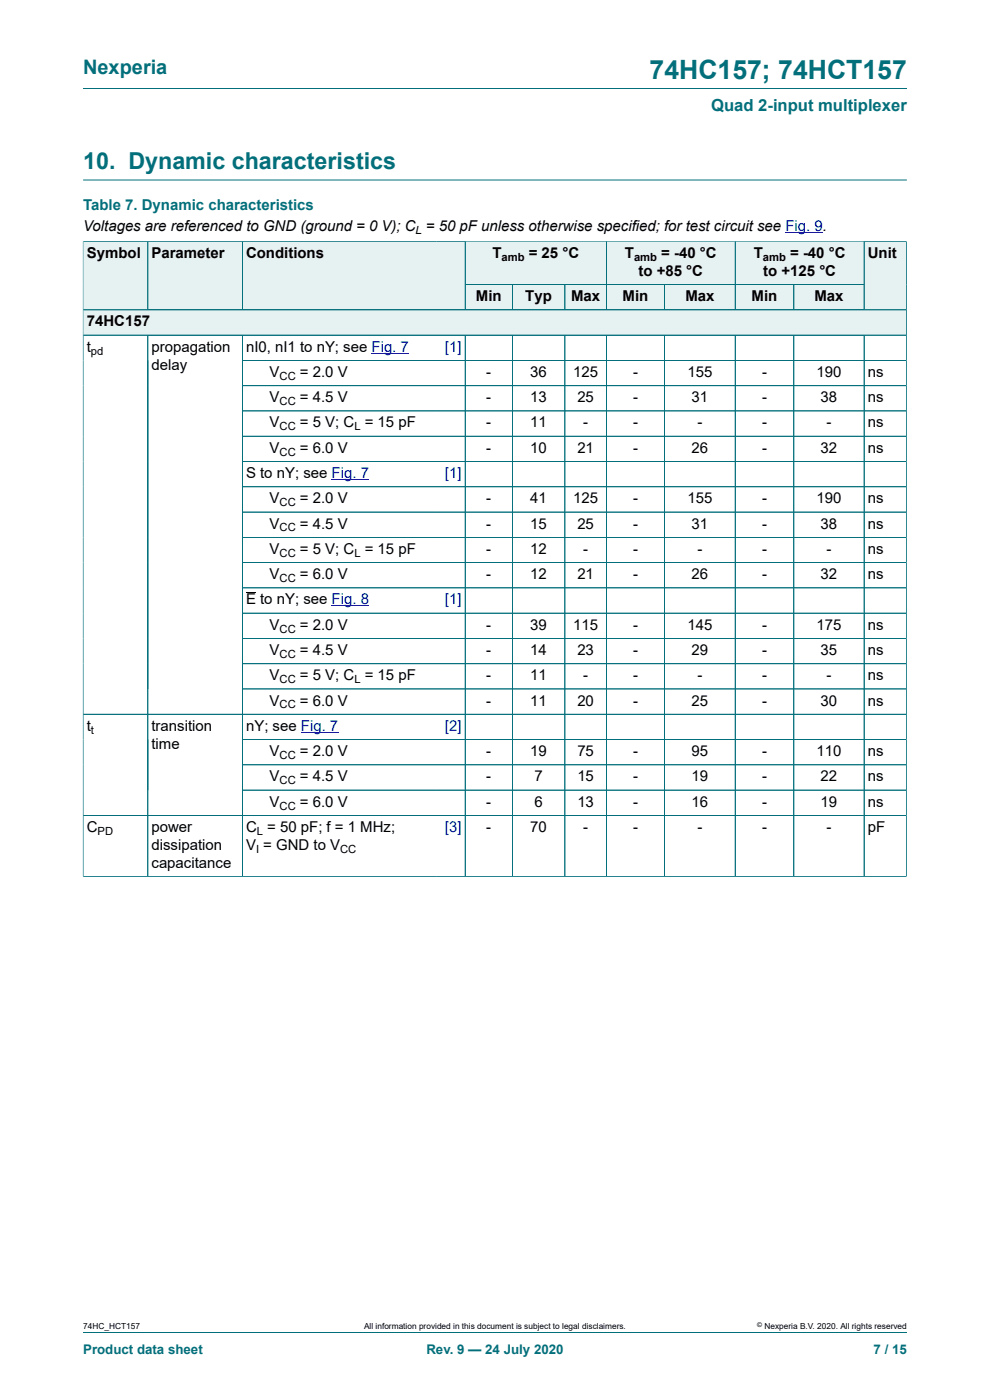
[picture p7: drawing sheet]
<svg xmlns="http://www.w3.org/2000/svg" width="210mm" height="297mm" viewBox="0 0 210 297" stroke-linecap="round" stroke-linejoin="round" font-family="sans-serif">
<defs><g id="words">
<text font-size="5.6" fill="#036f7b" x="137.8" y="16.8">74HC157; 74HCT157</text>
<text font-size="4.9" fill="#036f7b" x="17.6" y="35.9">10. Dynamic characteristics</text>
<text font-size="4.2" fill="#036f7b" x="17.6" y="15.6">Nexperia</text>
<text font-size="3.5" fill="#036f7b" x="150.9" y="23.7">Quad 2-input multiplexer</text>
<text font-size="3.2" fill="#036f7b" x="17.6" y="44.5">Table 7. Dynamic characteristics</text>
<g font-size="3.2">
<text x="17.6" y="49.1">Voltages are referenced to GND (ground = 0 V); C = 50 pF unless otherwise specified; for test circuit see Fig. 9.</text>
<text x="18.4" y="54.7">Symbol</text>
<text x="32.1" y="54.7">Parameter</text>
<text x="52.2" y="54.7">Conditions</text>
<text x="104.5" y="54.7">T</text>
<text x="112.2" y="54.7">= 25 °C</text>
<text x="132.6" y="54.7">T</text>
<text x="135.4" y="58.5">to +85 °C</text>
<text x="140.3" y="54.7">= -40 °C</text>
<text x="159.9" y="54.7">T</text>
<text x="161.9" y="58.5">to +125 °C</text>
<text x="167.6" y="54.7">= -40 °C</text>
<text x="184.1" y="54.7">Unit</text>
<text x="100.9" y="63.9">Min</text>
<text x="111.4" y="63.9">Typ</text>
<text x="121.1" y="63.9">Max</text>
<text x="132.1" y="63.9">Min</text>
<text x="145.4" y="63.9">Max</text>
<text x="159.4" y="63.9">Min</text>
<text x="172.8" y="63.9">Max</text>
<text x="18.4" y="69.2">74HC157</text>
<text x="18.4" y="74.6">t</text>
<text x="32.1" y="74.6">propagation</text>
<text x="52.2" y="74.6">nI0, nI1 to nY; see Fig. 7</text>
<text x="32.1" y="78.4">delay</text>
<text x="57.2" y="80">V</text>
<text x="63.6" y="80">= 2.0 V</text>
<text x="103.2" y="80">-</text>
<text x="112.5" y="80">36</text>
<text x="121.6" y="80">125</text>
<text x="134.3" y="80">-</text>
<text x="145.8" y="80">155</text>
<text x="161.6" y="80">-</text>
<text x="173.2" y="80">190</text>
<text x="184.1" y="80">ns</text>
<text x="57.2" y="85.3">V</text>
<text x="63.6" y="85.3">= 4.5 V</text>
<text x="103.2" y="85.3">-</text>
<text x="112.5" y="85.3">13</text>
<text x="122.5" y="85.3">25</text>
<text x="134.3" y="85.3">-</text>
<text x="146.7" y="85.3">31</text>
<text x="161.6" y="85.3">-</text>
<text x="174.1" y="85.3">38</text>
<text x="184.1" y="85.3">ns</text>
<text x="57.2" y="90.7">V</text>
<text x="63.6" y="90.7">= 5 V; C = 15 pF</text>
<text x="103.2" y="90.7">-</text>
<text x="112.5" y="90.7">11</text>
<text x="123.7" y="90.7">-</text>
<text x="134.3" y="90.7">-</text>
<text x="147.9" y="90.7">-</text>
<text x="161.6" y="90.7">-</text>
<text x="175.3" y="90.7">-</text>
<text x="184.1" y="90.7">ns</text>
<text x="52.2" y="101.4">S to nY; see Fig. 7</text>
<text x="57.2" y="96">V</text>
<text x="63.6" y="96">= 6.0 V</text>
<text x="103.2" y="96">-</text>
<text x="112.5" y="96">10</text>
<text x="122.5" y="96">21</text>
<text x="134.3" y="96">-</text>
<text x="146.7" y="96">26</text>
<text x="161.6" y="96">-</text>
<text x="174.1" y="96">32</text>
<text x="184.1" y="96">ns</text>
<text x="57.2" y="106.8">V</text>
<text x="63.6" y="106.8">= 2.0 V</text>
<text x="103.2" y="106.8">-</text>
<text x="112.5" y="106.8">41</text>
<text x="121.6" y="106.8">125</text>
<text x="134.3" y="106.8">-</text>
<text x="145.8" y="106.8">155</text>
<text x="161.6" y="106.8">-</text>
<text x="173.2" y="106.8">190</text>
<text x="184.1" y="106.8">ns</text>
<text x="57.2" y="112.1">V</text>
<text x="63.6" y="112.1">= 4.5 V</text>
<text x="103.2" y="112.1">-</text>
<text x="112.5" y="112.1">15</text>
<text x="122.5" y="112.1">25</text>
<text x="134.3" y="112.1">-</text>
<text x="146.7" y="112.1">31</text>
<text x="161.6" y="112.1">-</text>
<text x="174.1" y="112.1">38</text>
<text x="184.1" y="112.1">ns</text>
<text x="57.2" y="117.5">V</text>
<text x="63.6" y="117.5">= 5 V; C = 15 pF</text>
<text x="103.2" y="117.5">-</text>
<text x="112.5" y="117.5">12</text>
<text x="123.7" y="117.5">-</text>
<text x="134.3" y="117.5">-</text>
<text x="147.9" y="117.5">-</text>
<text x="161.6" y="117.5">-</text>
<text x="175.3" y="117.5">-</text>
<text x="184.1" y="117.5">ns</text>
<text x="57.2" y="122.9">V</text>
<text x="63.6" y="122.9">= 6.0 V</text>
<text x="103.2" y="122.9">-</text>
<text x="112.5" y="122.9">12</text>
<text x="122.5" y="122.9">21</text>
<text x="134.3" y="122.9">-</text>
<text x="146.7" y="122.9">26</text>
<text x="161.6" y="122.9">-</text>
<text x="174.1" y="122.9">32</text>
<text x="184.1" y="122.9">ns</text>
<text x="52.2" y="128.2">E to nY; see Fig. 8</text>
<text x="57.2" y="133.6">V</text>
<text x="63.6" y="133.6">= 2.0 V</text>
<text x="103.2" y="133.6">-</text>
<text x="112.5" y="133.6">39</text>
<text x="121.6" y="133.6">115</text>
<text x="134.3" y="133.6">-</text>
<text x="145.8" y="133.6">145</text>
<text x="161.6" y="133.6">-</text>
<text x="173.2" y="133.6">175</text>
<text x="184.1" y="133.6">ns</text>
<text x="57.2" y="138.9">V</text>
<text x="63.6" y="138.9">= 4.5 V</text>
<text x="103.2" y="138.9">-</text>
<text x="112.5" y="138.9">14</text>
<text x="122.5" y="138.9">23</text>
<text x="134.3" y="138.9">-</text>
<text x="146.7" y="138.9">29</text>
<text x="161.6" y="138.9">-</text>
<text x="174.1" y="138.9">35</text>
<text x="184.1" y="138.9">ns</text>
<text x="57.2" y="144.3">V</text>
<text x="57.2" y="149.7">V</text>
<text x="63.6" y="144.3">= 5 V; C = 15 pF</text>
<text x="63.6" y="149.7">= 6.0 V</text>
<text x="103.2" y="144.3">-</text>
<text x="103.2" y="149.7">-</text>
<text x="112.5" y="144.3">11</text>
<text x="112.5" y="149.7">11</text>
<text x="122.5" y="149.7">20</text>
<text x="123.7" y="144.3">-</text>
<text x="134.3" y="144.3">-</text>
<text x="134.3" y="149.7">-</text>
<text x="146.7" y="149.7">25</text>
<text x="147.9" y="144.3">-</text>
<text x="161.6" y="144.3">-</text>
<text x="161.6" y="149.7">-</text>
<text x="174.1" y="149.7">30</text>
<text x="175.3" y="144.3">-</text>
<text x="184.1" y="144.3">ns</text>
<text x="184.1" y="149.7">ns</text>
<text x="18.4" y="155">t</text>
<text x="32.1" y="155">transition</text>
<text x="52.2" y="155">nY; see Fig. 7</text>
<text x="32.1" y="158.8">time</text>
<text x="57.2" y="160.4">V</text>
<text x="63.6" y="160.4">= 2.0 V</text>
<text x="103.2" y="160.4">-</text>
<text x="112.5" y="160.4">19</text>
<text x="122.5" y="160.4">75</text>
<text x="134.3" y="160.4">-</text>
<text x="146.7" y="160.4">95</text>
<text x="161.6" y="160.4">-</text>
<text x="173.2" y="160.4">110</text>
<text x="184.1" y="160.4">ns</text>
<text x="57.2" y="165.8">V</text>
<text x="63.6" y="165.8">= 4.5 V</text>
<text x="103.2" y="165.8">-</text>
<text x="113.4" y="165.8">7</text>
<text x="122.5" y="165.8">15</text>
<text x="134.3" y="165.8">-</text>
<text x="146.7" y="165.8">19</text>
<text x="161.6" y="165.8">-</text>
<text x="174.1" y="165.8">22</text>
<text x="184.1" y="165.8">ns</text>
<text x="57.2" y="171.1">V</text>
<text x="63.6" y="171.1">= 6.0 V</text>
<text x="103.2" y="171.1">-</text>
<text x="113.4" y="171.1">6</text>
<text x="122.5" y="171.1">13</text>
<text x="134.3" y="171.1">-</text>
<text x="146.7" y="171.1">16</text>
<text x="161.6" y="171.1">-</text>
<text x="174.1" y="171.1">19</text>
<text x="184.1" y="171.1">ns</text>
<text x="18.4" y="176.5">C</text>
<text x="32.1" y="176.5">power</text>
<text x="52.2" y="176.5">C = 50 pF; f = 1 MHz;</text>
<text x="103.2" y="176.5">-</text>
<text x="112.5" y="176.5">70</text>
<text x="123.7" y="176.5">-</text>
<text x="134.3" y="176.5">-</text>
<text x="147.9" y="176.5">-</text>
<text x="161.6" y="176.5">-</text>
<text x="175.3" y="176.5">-</text>
<text x="184.1" y="176.5">pF</text>
<text x="32.1" y="180.3">dissipation</text>
<text x="32.1" y="184.1">capacitance</text>
<text x="52.2" y="180.3">V = GND to V</text>
</g>
<g font-size="3.2" fill="#00f">
<text x="94.4" y="74.6">[1]</text>
<text x="94.4" y="101.4">[1]</text>
<text x="94.4" y="128.2">[1]</text>
<text x="94.4" y="155">[2]</text>
<text x="94.4" y="176.5">[3]</text>
</g>
<g font-size="2.8" fill="#036f7b">
<text x="17.6" y="287.2">Product data sheet</text>
<text x="90.4" y="287.2">Rev. 9 — 24 July 2020</text>
<text x="185.3" y="287.2">7 / 15</text>
</g>
<g font-size="2.4">
<text x="88.1" y="49.7">L</text>
<text x="106.4" y="55.3">amb</text>
<text x="134.5" y="55.3">amb</text>
<text x="161.8" y="55.3">amb</text>
<text x="19.3" y="75.2">pd</text>
<text x="59.3" y="80.6">CC</text>
<text x="59.3" y="85.9">CC</text>
<text x="59.3" y="91.3">CC</text>
<text x="75.2" y="91.3">L</text>
<text x="59.3" y="96.7">CC</text>
<text x="59.3" y="107.4">CC</text>
<text x="59.3" y="112.7">CC</text>
<text x="59.3" y="118.1">CC</text>
<text x="75.2" y="118.1">L</text>
<text x="59.3" y="123.5">CC</text>
<text x="59.3" y="134.2">CC</text>
<text x="59.3" y="139.6">CC</text>
<text x="59.3" y="144.9">CC</text>
<text x="75.2" y="144.9">L</text>
<text x="19.3" y="155.6">t</text>
<text x="59.3" y="150.3">CC</text>
<text x="59.3" y="161">CC</text>
<text x="59.3" y="166.4">CC</text>
<text x="59.3" y="171.7">CC</text>
<text x="20.7" y="177.1">PD</text>
<text x="54.5" y="177.1">L</text>
<text x="54.3" y="180.9">I</text>
<text x="72.1" y="180.9">CC</text>
</g>
<g font-size="1.8">
<text x="17.6" y="282">74HC_HCT157</text>
<text x="77.2" y="282">All information provided in this document is subject to legal disclaimers.</text>
<text x="162.2" y="282">Nexperia B.V. 2020. All rights reserved</text>
</g>
<text font-size="1.4" x="160.6" y="281.6">©</text>
</g></defs>
<path d="M17.6 18.8h174.8M17.6 38.2h174.8M98.7 51.2h29.9v9.2h-29.9z" fill="none" stroke="#036f7b" stroke-width=".21"/>
<path d="M166.6 49.4h7.9" fill="none" stroke="#00f" stroke-width=".21"/>
<path d="M98.8 51.3h29.8v9h-29.8z" fill="#e6f1f2"/>
<path d="M128.6 51.2h27.4v9.2h-27.4z" fill="none" stroke="#036f7b" stroke-width=".21"/>
<path d="M128.7 51.3h27.2v9h-27.2z" fill="#e6f1f2"/>
<path d="M156 51.2h27.3v9.2h-27.3z" fill="none" stroke="#036f7b" stroke-width=".21"/>
<path d="M156 51.3h27.2v9h-27.2z" fill="#e6f1f2"/>
<path d="M17.6 51.1v14.6h13.8v-14.5h-13.8" fill="none" stroke="#036f7b" stroke-width=".21"/>
<path d="M17.7 51.3h13.6v14.4h-13.6z" fill="#e6f1f2"/>
<path d="M31.4 51.2h20v14.5h-20z" fill="none" stroke="#036f7b" stroke-width=".21"/>
<path d="M31.4 51.3h19.9v14.4h-19.9z" fill="#e6f1f2"/>
<path d="M51.4 51.2h47.3v14.5h-47.3z" fill="none" stroke="#036f7b" stroke-width=".21"/>
<g fill="#e6f1f2">
<path d="M51.5 51.3h47.1v14.4h-47.1z"/>
<path d="M98.8 60.4h9.8v5.3h-9.8z"/>
</g>
<path d="M98.7 60.4h10v5.3h-10z" fill="none" stroke="#036f7b" stroke-width=".21"/>
<path d="M108.7 60.4h11.1v5.3h-11.1z" fill="#e6f1f2"/>
<path d="M108.7 60.4h11.1v5.3h-11.1z" fill="none" stroke="#036f7b" stroke-width=".21"/>
<path d="M119.9 60.4h8.7v5.3h-8.7z" fill="#e6f1f2"/>
<path d="M119.8 60.4h8.8v5.3h-8.8z" fill="none" stroke="#036f7b" stroke-width=".21"/>
<path d="M128.7 60.4h12.2v5.3h-12.2z" fill="#e6f1f2"/>
<path d="M128.6 60.4h12.4v5.3h-12.4z" fill="none" stroke="#036f7b" stroke-width=".21"/>
<path d="M141 60.4h14.9v5.3h-14.9z" fill="#e6f1f2"/>
<path d="M141 60.4h15v5.3h-15z" fill="none" stroke="#036f7b" stroke-width=".21"/>
<path d="M156 60.4h12.3v5.3h-12.3z" fill="#e6f1f2"/>
<path d="M156 60.4h12.4v5.3h-12.4z" fill="none" stroke="#036f7b" stroke-width=".21"/>
<path d="M168.5 60.4h14.7v5.3h-14.7z" fill="#e6f1f2"/>
<path d="M192.3 51.1v14.6h-23.9v-5.3h14.9M192.3 51.2h-9v14.5" fill="none" stroke="#036f7b" stroke-width=".21"/>
<path d="M183.4 51.3h8.8v14.4h-8.8z" fill="#e6f1f2"/>
<path d="M17.6 65.7h174.7v5.4h-174.7z" fill="none" stroke="#036f7b" stroke-width=".21"/>
<path d="M17.7 65.8h174.5v5.2h-174.5z" fill="#e6f1f2"/>
<g fill="none" stroke="#036f7b" stroke-width=".21">
<path d="M17.6 51.3v134.7M17.7 51.2h174.5M31.4 51.3v14.4M51.4 51.3v14.4M98.7 51.3v14.4M128.6 51.3v14.4M156 51.3v14.4M183.3 51.3v14.4M192.3 51.3v134.7M17.6 71.1h174.7M17.7 65.7h174.5M31.4 71.1v114.9"/>
<path d="M51.4 71.1v114.9M98.7 71.1v114.9M98.8 60.4h84.4M108.7 60.4v5.3M108.7 71.1v114.9M119.8 60.4v5.3M119.8 71.1v114.9M128.6 71.1v114.9M141 60.4v5.3M141 71.1v114.9M156 71.1v114.9M168.4 60.4v5.3"/>
<path d="M168.4 71.1v114.9M183.3 71.1v114.9M192.3 76.5h-140.9M51.4 81.8h140.9M51.4 87.2h140.9M51.4 92.5h140.9M192.3 97.9h-140.9M51.4 103.3h140.9M51.4 108.6h140.9M51.4 114h140.9M51.4 119.4h140.9M51.4 124.7h140.9"/>
<path d="M51.4 130.1h140.9M51.4 135.4h140.9M17.6 151.5h174.7M51.4 140.8h140.9M51.4 146.2h140.9M51.4 156.9h140.9M17.6 173h174.7M51.4 162.3h140.9M51.4 167.6h140.9M17.6 186h174.7M17.6 282.6h174.8"/>
</g>
<path d="M78.8 74.9h7.9M70.3 101.7h8M70.3 128.6h8M63.8 155.4h8" fill="none" stroke="#00f" stroke-width=".21"/>
<path d="M52.2 125.7h2.1" fill="none" stroke="#000" stroke-width=".21"/>
<use href="#words"/>
</svg>
